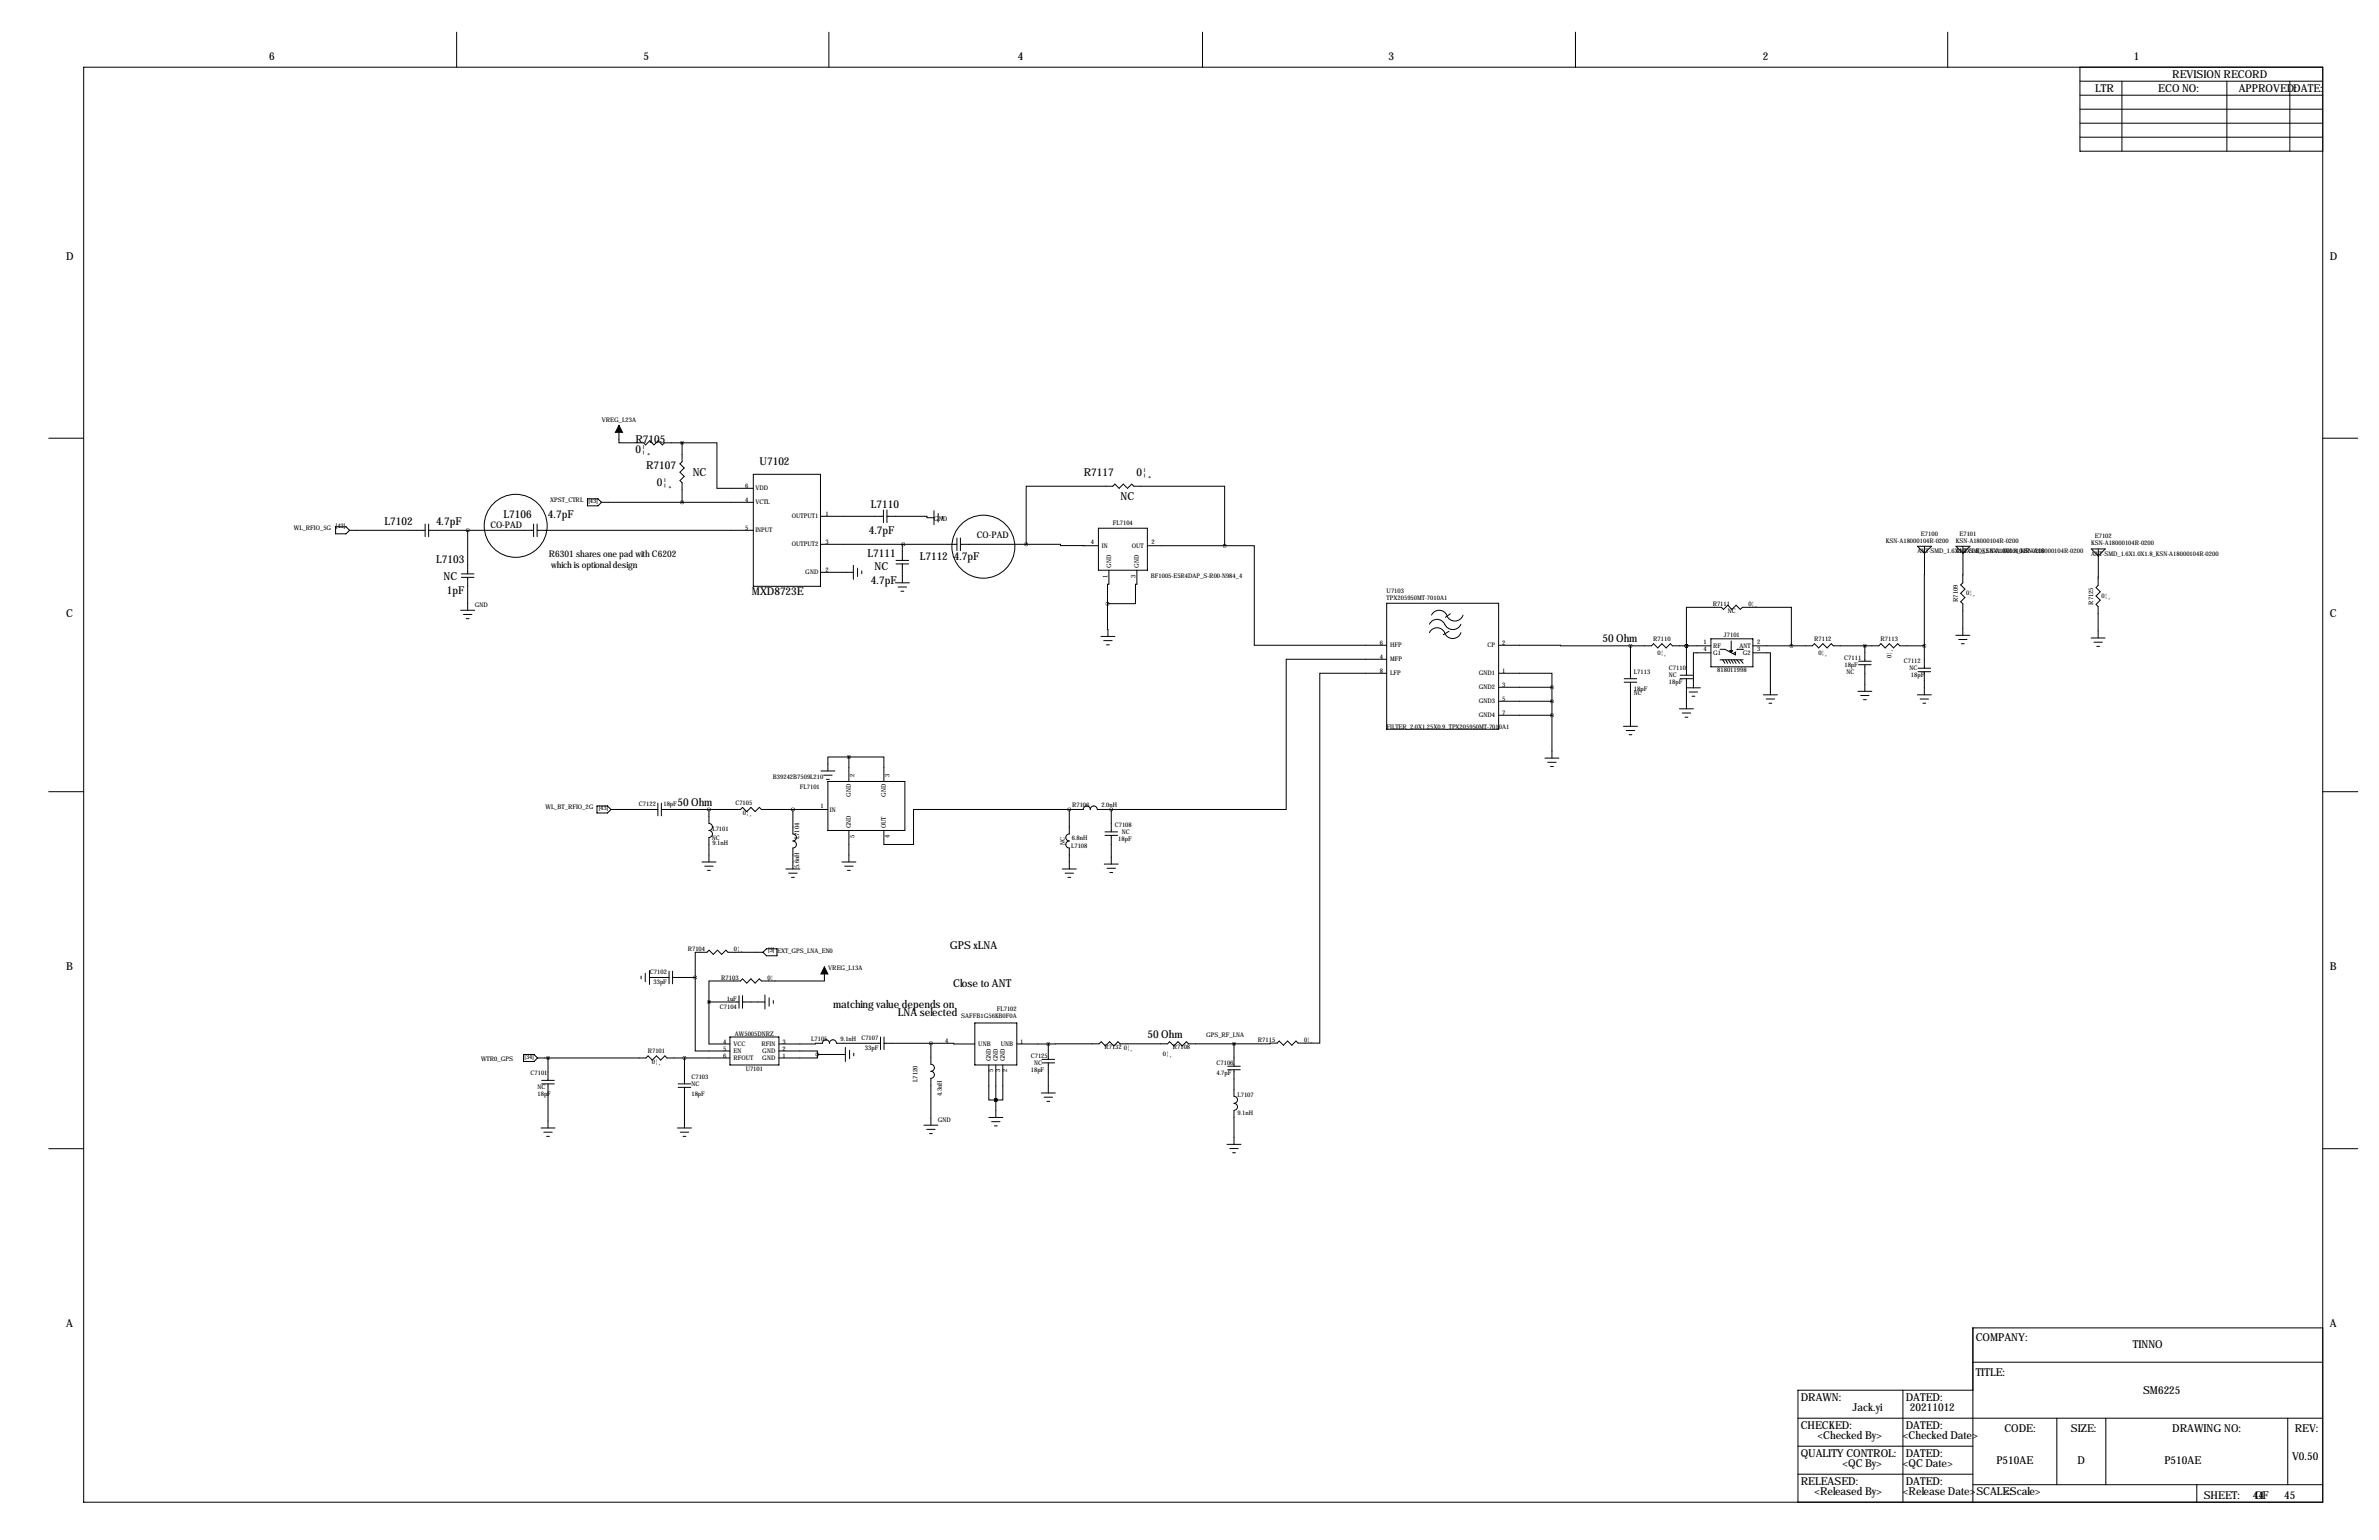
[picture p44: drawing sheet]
<svg xmlns="http://www.w3.org/2000/svg" width="864mm" height="559mm" viewBox="0 0 864 559" stroke-linecap="round" stroke-linejoin="round" font-family="sans-serif">
<defs><g id="words">
<g font-size="4">
<text x="97.7" y="21.8">6</text>
<text x="233.6" y="21.8">5</text>
<text x="369.5" y="21.8">4</text>
<text x="504.1" y="21.8">3</text>
<text x="640" y="21.8">2</text>
<text x="774.6" y="21.8">1</text>
<text x="788.6" y="28.2">REVISION RECORD</text>
<text x="760.6" y="33.3">LTR</text>
<text x="783.5" y="33.3">ECO NO:</text>
<text x="812.7" y="33.3">APPROVED:DATE:</text>
<text x="24" y="94.2">D</text>
<text x="845.7" y="94.2">D</text>
<text x="230.7" y="160.7">R7105</text>
<text x="230.7" y="164.5">0¦¸</text>
<text x="234.5" y="170.1">R7107</text>
<text x="251.5" y="172.7">NC</text>
<text x="275.7" y="168.6">U7102</text>
<text x="393.4" y="172.7">R7117</text>
<text x="412.6" y="172.7">0¦¸</text>
<text x="238.4" y="176.5">0¦¸</text>
<text x="316.1" y="184.1">L7110</text>
<text x="406.8" y="181.3">NC</text>
<text x="139.6" y="190.5">L7102</text>
<text x="158.3" y="190.5">4.7pF</text>
<text x="182.8" y="188">L7106</text>
<text x="198.9" y="188">4.7pF</text>
<text x="315.4" y="193.8">4.7pF</text>
<text x="314.9" y="201.9">L7111</text>
<text x="333.9" y="203.2">L7112</text>
<text x="346.2" y="203.2">4.7pF</text>
<text x="158.3" y="204.3">L7103</text>
<text x="317.4" y="207">NC</text>
<text x="161" y="210.6">NC</text>
<text x="162.2" y="215.7">1pF</text>
<text x="272.9" y="215.9">MXD8723E</text>
<text x="316.2" y="212.1">4.7pF</text>
<text x="24" y="223.8">C</text>
<text x="845.7" y="223.8">C</text>
<text x="581.7" y="233.1">50 Ohm</text>
<text x="245.9" y="292.5">50 Ohm</text>
<text x="344.8" y="344.3">GPS xLNA</text>
<text x="24" y="352">B</text>
<text x="845.7" y="352">B</text>
<text x="346" y="358.2">Close to ANT</text>
<text x="302.4" y="365.6">matching value depends on</text>
<text x="326" y="368.7">LNA selected</text>
<text x="416.5" y="376.7">50 Ohm</text>
<text x="24" y="481.6">A</text>
<text x="845.7" y="481.6">A</text>
<text x="717.2" y="486.7">COMPANY:</text>
<text x="774.2" y="489.3">TINNO</text>
<text x="717.2" y="499.4">TITLE:</text>
<text x="653.7" y="508.3">DRAW</text>
<text x="665" y="508.3">N:</text>
<text x="691.8" y="508.3">DATED:</text>
<text x="777.9" y="505.8">SM6225</text>
<text x="672.5" y="512.1">Jack.yi</text>
<text x="693.3" y="512.1">20211012</text>
<text x="653.7" y="518.4">CHECKED:</text>
<text x="691.8" y="518.4">DATED:</text>
<text x="727.6" y="519.7">CODE:</text>
<text x="751.7" y="519.7">SIZE:</text>
<text x="788.6" y="519.7">DRAW</text>
<text x="799.9" y="519.7">ING NO:</text>
<text x="833" y="519.7">REV:</text>
<text x="659.8" y="522.3">&lt;Checked By&gt;</text>
<text x="690.8" y="522.3">&lt;Checked Date&gt;</text>
<text x="653.7" y="528.6">QUALITY CONTROL:</text>
<text x="668.9" y="532.4">&lt;QC By&gt;</text>
<text x="690.8" y="532.4">&lt;QC Date&gt;</text>
<text x="691.8" y="528.6">DATED:</text>
<text x="724.7" y="531.2">P510AE</text>
<text x="754.2" y="531.2">D</text>
<text x="785.7" y="531.2">P510AE</text>
<text x="832.1" y="529.9">V0.50</text>
<text x="653.7" y="538.7">RELEASED:</text>
<text x="691.8" y="538.7">DATED:</text>
<text x="658.6" y="542.6">&lt;Released By&gt;</text>
<text x="690.8" y="542.6">&lt;Release Date&gt;SCALE:</text>
<text x="727.6" y="542.6">&lt;Scale&gt;</text>
<text x="800" y="543.8">SHEET:</text>
<text x="817.8" y="543.9">44</text>
<text x="818.6" y="543.8">OF</text>
<text x="829.2" y="543.9">45</text>
</g>
<g font-size="3.3">
<text x="178" y="191.6">CO-PAD</text>
<text x="354.6" y="195.3">CO-PAD</text>
<text x="199.3" y="202.1">R6301 shares one pad with C6202</text>
<text x="200" y="206.2">which is optional design</text>
</g>
<text font-size="2.4" x="339" y="189.1">GND</text>
<g font-size="2.3">
<text x="218.5" y="153.1">VREG_L23A</text>
<text x="270.5" y="177.2">6</text>
<text x="274.2" y="178">VDD</text>
<text x="199.7" y="182.3">XPST_CTRL</text>
<text x="213.6" y="182.5">[43]</text>
<text x="270.5" y="182.3">4</text>
<text x="274.2" y="183">VCTL</text>
<text x="122" y="191.4">[43]</text>
<text x="287.5" y="188.1">OUTPUT1</text>
<text x="299.6" y="187.3">1</text>
<text x="404" y="190.4">FL7104</text>
<text x="106.7" y="192.4">W</text>
<text x="108.7" y="192.4">L_RFIO_5G</text>
<text x="270.5" y="192.4">5</text>
<text x="274.2" y="193.2">INPUT</text>
<text x="299.6" y="197.5">3</text>
<text x="396" y="197.5">4</text>
<text x="418" y="197.5">2</text>
<text x="684.6" y="197">KSN-A18000104R-0200</text>
<text x="697.3" y="194.4">E7100</text>
<text x="710" y="197">KSN-A18000104R-0200</text>
<text x="711.3" y="194.4">E7101</text>
<text x="759.2" y="197.9">KSN-A18000104R-0200</text>
<text x="760.4" y="195.4">E7102</text>
<text x="287.5" y="198.3">OUTPUT2</text>
<text x="400" y="198.8">IN</text>
<text x="410.9" y="198.8">OUT</text>
<text x="696.1" y="200.8">ANT-SMD_1.6X1.0X1.8_KSN-A18000104R-0200</text>
<text x="710" y="200.8">ANT-SMD_1.6X1.0X1.8_KSN-A18000104R-0200</text>
<text x="759.2" y="201.7">ANT-SMD_1.6X1.0X1.8_KSN-A18000104R-0200</text>
<text x="292.3" y="208.4">GND</text>
<text x="299.6" y="207.7">2</text>
<text x="402" y="209.6" transform="rotate(-90 402 209.6)">1</text>
<text x="403.3" y="206.1" transform="rotate(-90 403.3 206.1)">GND</text>
<text x="412.2" y="209.6" transform="rotate(-90 412.2 209.6)">3</text>
<text x="413.5" y="206.1" transform="rotate(-90 413.5 206.1)">GND</text>
<text x="417.8" y="209.7">BF1005-E5R4DAP_S-R00-N984_4</text>
<text x="503.4" y="215.1">U7103</text>
<text x="172.3" y="220.2">GND</text>
<text x="503.4" y="217.6">TPX205950MT-7010A1</text>
<text x="621.7" y="219.9">R7111</text>
<text x="634.7" y="219.9">0¦¸</text>
<text x="710.7" y="218.5" transform="rotate(-90 710.7 218.5)">R7109</text>
<text x="713.8" y="216.1">0¦¸</text>
<text x="759.9" y="219.4" transform="rotate(-90 759.9 219.4)">R7125</text>
<text x="762.9" y="217">0¦¸</text>
<text x="627.3" y="222.4">NC</text>
<text x="600.1" y="232.6">R7110</text>
<text x="618.4" y="233.8">1</text>
<text x="625.8" y="231.3">J7101</text>
<text x="637.8" y="233.8">2</text>
<text x="658.6" y="232.6">R7112</text>
<text x="682.7" y="232.6">R7113</text>
<text x="500.9" y="239.2">4</text>
<text x="500.9" y="234.1">6</text>
<text x="504.6" y="240">MFP</text>
<text x="504.6" y="234.9">HFP</text>
<text x="540" y="234.9">CP</text>
<text x="545.3" y="234.1">2</text>
<text x="601.7" y="237.6">0¦¸</text>
<text x="618.4" y="236.4">4</text>
<text x="621.8" y="235.1">RF</text>
<text x="621.8" y="237.6">G1</text>
<text x="631.5" y="235.1">ANT</text>
<text x="632.7" y="237.6">G2</text>
<text x="637.8" y="236.4">3</text>
<text x="660.1" y="237.6">0¦¸</text>
<text x="669.5" y="239.4">C7111</text>
<text x="686.6" y="238.9" transform="rotate(-90 686.6 238.9)">0¦¸</text>
<text x="500.9" y="244.3">8</text>
<text x="504.6" y="245.1">LFP</text>
<text x="536.8" y="245.1">GND1</text>
<text x="545.3" y="244.3">1</text>
<text x="593.1" y="244.5">L7113</text>
<text x="605.8" y="245.8">NC</text>
<text x="605.8" y="243.2">C7110</text>
<text x="623.4" y="244">818011998</text>
<text x="669.5" y="242">18pF</text>
<text x="670.3" y="244.5">NC</text>
<text x="691.1" y="240.7">C7112</text>
<text x="693.1" y="243.2">NC</text>
<text x="693.7" y="245.8">18pF</text>
<text x="536.8" y="250.1">GND2</text>
<text x="545.3" y="249.4">3</text>
<text x="593.1" y="250.9">18pF</text>
<text x="605.8" y="248.3">18pF</text>
<text x="536.8" y="255.2">GND3</text>
<text x="545.3" y="254.5">5</text>
<text x="593.1" y="252.1">NC</text>
<text x="536.8" y="260.3">GND4</text>
<text x="545.3" y="259.5">7</text>
<text x="503.4" y="264.6">FILTER_2.0X1.25X0.9_TPX205950MT-7010A1</text>
<text x="280.6" y="282.6">B39242B7509L210</text>
<text x="290.4" y="286.4">FL7101</text>
<text x="310.2" y="282" transform="rotate(-90 310.2 282)">2</text>
<text x="322.9" y="282" transform="rotate(-90 322.9 282)">3</text>
<text x="198" y="293.7">W</text>
<text x="200" y="293.7">L_BT_RFIO_2G</text>
<text x="217.4" y="294">[43]</text>
<text x="232" y="292.5">C7122</text>
<text x="240.8" y="292.5">18pF</text>
<text x="267" y="292">C7105</text>
<text x="297.8" y="293.2">1</text>
<text x="308.9" y="289.1" transform="rotate(-90 308.9 289.1)">GND</text>
<text x="321.6" y="289.1" transform="rotate(-90 321.6 289.1)">GND</text>
<text x="389.2" y="293">R7106</text>
<text x="399.8" y="293">2.0nH</text>
<text x="269.7" y="295.8">0¦¸</text>
<text x="301.3" y="294.5">IN</text>
<text x="258.4" y="304.7">NC</text>
<text x="258.6" y="301.6">L7101</text>
<text x="290.1" y="304.5" transform="rotate(-90 290.1 304.5)">L7104</text>
<text x="308.9" y="300.6" transform="rotate(-90 308.9 300.6)">GND</text>
<text x="310.2" y="304.1" transform="rotate(-90 310.2 304.1)">5</text>
<text x="321.6" y="300.6" transform="rotate(-90 321.6 300.6)">OUT</text>
<text x="322.9" y="304.1" transform="rotate(-90 322.9 304.1)">4</text>
<text x="389.1" y="304.6">6.8nH</text>
<text x="404.7" y="300.1">C7108</text>
<text x="405.9" y="305.2">18pF</text>
<text x="407.2" y="302.6">NC</text>
<text x="258.6" y="306.7">9.1nH</text>
<text x="386.5" y="306.6" transform="rotate(-90 386.5 306.6)">NC</text>
<text x="388.8" y="307.7">L7108</text>
<text x="290.1" y="314.9" transform="rotate(-90 290.1 314.9)">5.6nH</text>
<text x="249.7" y="345">R7104</text>
<text x="266.4" y="345">0¦¸</text>
<text x="278.9" y="345.6">[3]</text>
<text x="282.1" y="345.8">EXT_GPS_LNA_EN0</text>
<text x="235.9" y="353.4">C7102</text>
<text x="300.7" y="352.1">VREG_L13A</text>
<text x="237.2" y="357.2">33pF</text>
<text x="261.8" y="355.5">R7103</text>
<text x="278.6" y="355.5">0¦¸</text>
<text x="263.8" y="363.1">1uF</text>
<text x="261.3" y="366.1">C7104</text>
<text x="349" y="369.4">SAFFB1G56KB0F0A</text>
<text x="361.9" y="366.9">FL7102</text>
<text x="266.8" y="375.8">AW</text>
<text x="270.2" y="375.8">5005DNRZ</text>
<text x="294.5" y="377.8">L7105</text>
<text x="305.2" y="377.8">9.1nH C7107</text>
<text x="437.8" y="376.2">GPS_RF_LNA</text>
<text x="235.1" y="382.1">R7101</text>
<text x="262.5" y="383.9">6</text>
<text x="262.5" y="378.8">4</text>
<text x="262.5" y="381.4">5</text>
<text x="266.2" y="379.6">VCC</text>
<text x="266.2" y="382.1">EN</text>
<text x="276.5" y="379.6">RFIN</text>
<text x="276.7" y="382.1">GND</text>
<text x="284" y="383.9">1</text>
<text x="284" y="381.4">2</text>
<text x="284" y="378.8">3</text>
<text x="314" y="381.1">33pF</text>
<text x="343.1" y="378.6">4</text>
<text x="355.1" y="379.6">UNB</text>
<text x="363.4" y="379.6">UNB</text>
<text x="370.4" y="378.8">1</text>
<text x="374.2" y="383.9">C7125</text>
<text x="400.9" y="380.8">R71320¦¸</text>
<text x="422.2" y="383.3">0¦¸</text>
<text x="425.7" y="380.8">R7108</text>
<text x="456.6" y="378">R7115</text>
<text x="473.4" y="378">0¦¸</text>
<text x="174.6" y="385.2">W</text>
<text x="176.6" y="385.2">TR0_GPS</text>
<text x="190.4" y="384.2">[34]</text>
<text x="236.7" y="385.9">0¦¸</text>
<text x="266.2" y="384.7">RFOUT</text>
<text x="270.7" y="388.5">U7101</text>
<text x="276.7" y="384.7">GND</text>
<text x="359.7" y="385.2" transform="rotate(-90 359.7 385.2)">GND</text>
<text x="360.5" y="388.9" transform="rotate(-90 360.5 388.9)">5</text>
<text x="362.3" y="385.2" transform="rotate(-90 362.3 385.2)">GND</text>
<text x="363" y="388.9" transform="rotate(-90 363 388.9)">3</text>
<text x="364.8" y="385.2" transform="rotate(-90 364.8 385.2)">GND</text>
<text x="365.6" y="388.9" transform="rotate(-90 365.6 388.9)">2</text>
<text x="374.2" y="389">18pF</text>
<text x="375.5" y="386.4">NC</text>
<text x="441.6" y="386.4">C7106</text>
<text x="192.6" y="390.2">C7101</text>
<text x="195.1" y="395.3">NC</text>
<text x="251" y="394.1">NC</text>
<text x="251" y="391.5">C7103</text>
<text x="333.1" y="392.5" transform="rotate(-90 333.1 392.5)">L7120</text>
<text x="441.6" y="390.2">4.7pF</text>
<text x="195.1" y="397.9">18pF</text>
<text x="251" y="397.9">18pF</text>
<text x="341.9" y="397.6" transform="rotate(-90 341.9 397.6)">4.3nH</text>
<text x="449.2" y="398.1">L7107</text>
<text x="340.5" y="407">GND</text>
<text x="449.2" y="404.4">9.1nH</text>
</g>
</g></defs>
<g fill="none" stroke="#000" stroke-width=".36">
<path d="M165.8 11.7v12.7M300.9 11.7v12.7M436.5 11.7v12.7M571.9 11.7v12.7M707 11.7v12.7M30.4 24.4h812.8v520.7h-812.8zM755 39.6h88.2M755 34.5h88.2M755 29.5h88.2M755 24.4v30.5h88.2M770.3 29.5v25.4M808.4 29.5v25.4"/>
<path d="M831.2 29.5v25.4M755 49.8h88.2M755 44.7h88.2M17.7 159h12.7M224.7 154.3v6.4h8.9l.7 .7 1.6-1.5 1.5 1.5 1.5-1.5 1.5 1.5 .8-.7h6.4M843.2 159h12.7M247.6 160.7h12.6v16.5h13.3M247.6 160.7v6.8l-.8 .8 1.6 1.5-1.6 1.5 1.6 1.6-1.6 1.5 .8 .8v7.1M273.5 172.1h24.3v40.7h-24.3zM121.8 191.2h3.8l1.3 1.2-1.3 1.3h-3.8zM126.9 192.4h27.4M154.3 190.1v4.6"/>
<path d="M155.6 190.1v4.6M155.6 192.4h38.1M169.8 192.4v15.8M193.7 190.1v4.6M195 190.1v4.6M195 192.4h78.5M213.3 181h3.8l1.2 1.3-1.2 1.2h-3.8zM218.3 182.3h55.2M297.8 187.3h22.9M297.8 197.5h49.6M320.7 185.1v4.5M322 185.1v4.5"/>
<path d="M322 187.3l14.5 .1v.5h2.5M327.9 197.5h-.3v5.9M339 185.3v5.1M340.6 186.3v3.1M342.1 187.3v1.1M347.4 195.2v4.6M348.6 195.2v4.6M348.6 197.5h23.9M372.5 197.5h12.5v.5h13.7M372.5 197.5v-21.1h31.5l.7-.7 1.5 1.5 1.6-1.5 1.5 1.5 1.5-1.5 .8 .7h33v21.6M398.7 191.7h17.8v15.2h-17.8zM416.5 198h28.1"/>
<path d="M444.6 198h10.7v36.1h48.1M696.1 198.2h5l-2.5 2.6zM698.6 198.2v36.1M710 198.2h5.1l-2.5 2.6zM712.6 198.2l-.1 13.3-.7 .7 1.5 1.6-1.5 1.5 1.5 1.5-1.5 1.5 .7 .8v11.4M759.2 199.2h5l-2.5 2.5zM761.7 199.2l-.1 13.2-.7 .8 1.5 1.5-1.5 1.6 1.5 1.5-1.5 1.5 .7 .8v11.4M167.5 208.2h4.6M167.5 209.5h4.6M169.8 209.5v11.9M297.8 207.7h12M309.8 205.1v5.1"/>
<path d="M311.3 206.1v3.1M312.8 207.2v1M325 211.5h5.1M325.3 203.4h4.5M325.3 204.6h4.5M326 213h3.1M327.1 214.5h1M327.6 204.6v6.9M402 219l.2 11.9M402.5 206.9v5.1h-.5v7M412.7 206.9v5.1h-.5v7h-10.2M503.4 218.9h40.6v45.7h-40.6z"/>
<path d="M167.2 221.4h5.1M168.2 223h3.1M169.3 224.5h1M399.6 230.9h5.1M400.7 232.5h3M401.7 234h1M503.4 239.2h-36.5v54.5h-63.5M518.9 226.5a3.2 3.2 0 0 1 3.1-1.7 3.2 3.2 0 0 1 2.8 2.3 3.2 3.2 0 0 0 5.5-.6M518.9 229.5a3 3 0 0 1 2.8-1.7 3 3 0 0 1 2.7 1.8M519.7 223.2a3 3 0 0 1 2.7-1.8 3 3 0 0 1 2.8 1.8M526 229.1l-2 1.2M526.5 222.7l-1.8 1.3"/>
<path d="M530.3 229.6a3.1 3.1 0 0 1-2.8 2.1 3.1 3.1 0 0 1-3-1.9M531.1 223.2a3.1 3.1 0 0 1-2.8 2.1 3.1 3.1 0 0 1-3.1-1.8M544 234.1h7.6M551.6 234.1l40.3 .2M591.9 234.3v12M612.2 234.3v-13.9h12.7l.8 .7 1.5-1.5 1.5 1.5 1.5-1.5 1.5 1.5 .8-.7h17.8v13.9M612.2 234.3h.1M612.2 234.3v10.7M621.1 231.8h15.2v10.2h-15.2zM621.1 236.9h-6.4v12.7M621.1 234.3h-14l-.8-.7-1.5 1.5-1.5-1.5-1.5 1.5-1.5-1.5-.8 .7h-7.6M624.4 235.6h1.8l3.8 2v-1l-.8 .5"/>
<path d="M624.4 239.4h8.4M625.4 239.4l.8 1.3M626.4 239.4l.8 1.3M627.4 239.4l.8 1.3M627.9 236.1h1.1l-.6 .5zM628.4 239.4l.8 1.3M628.4 232.6v3.5M629.5 239.4l.7 1.3M630.5 235.6h2M630.5 239.4l1 1.3M631.7 239.4l1.1 1.3M632.5 235.6h.1"/>
<path d="M636.3 236.9h6.4v15.2M636.3 234.3h21.6l.8-.7 1.5 1.5 1.5-1.5 1.5 1.5 1.6-1.5 .7 .7h16.5l.8-.7 1.5 1.5 1.5-1.5 1.6 1.5 1.5-1.5 .8 .7h8.9M674.7 239.9h4.5M677 234.3v5.6M698.6 234.3l-.1 8.2M710 230.5h5.1M711 232.1h3M712 233.6h1M759.1 231.5h5.1M760.1 233h3.1M761.1 234.5h1.1M503.4 244.3h-24.3v134.2h-7.9l-.7-.8-1.6 1.6-1.5-1.6-1.5 1.6-1.5-1.6-.8 .8h-2.5v.3h-13.1"/>
<path d="M544 244.3h7.6M544 249.4h19.4M544 259.5h19.4M551.6 244.3h11.8v5.1M563.4 254.5h-19.4M563.4 249.4v25.7M589.6 246.3h4.6M589.6 247.5h4.6M591.9 247.5v16.1M609.6 257.2h5.1M609.9 246.3h4.6M609.9 245h4.6"/>
<path d="M610.7 258.7h3M612.2 246.3v10.9M612.2 249.6h5.1M613.2 251.1h3.1M614.2 252.6h1M640.1 252.1h5.1M641.1 253.6h3.1M642.2 255.2h1M674.4 250.9h5.1M674.7 241.2h4.5M675.4 252.4h3.1M676.5 253.9h1"/>
<path d="M677 241.2v9.7M696 252.1h5.1M696.3 243.7h4.5M696.3 242.5h4.5M697 253.6h3.1M698 255.2h1.1M698.5 243.7v8.4M298 279.8h5.1M308.2 274.7h12.7v8.9M308.2 274.7h-7.7v5.1M308.2 274.7v8.9M560.8 275.1h5.1"/>
<path d="M561.8 276.6h3.1M562.9 278.1h1M589.3 263.6h5.1M590.3 265.1h3.1M591.4 266.6h1M611.7 260.2h1M17.7 287.3h12.7M216.7 292.5h3.8l1.3 1.2-1.3 1.3h-3.8zM221.8 293.7h17M238.8 291.4v4.6M240.1 293.7h28.7l.7-.7 1.6 1.5 1.5-1.5 1.5 1.5 1.5-1.5 .8 .7h24.1M240.1 291.4v4.6"/>
<path d="M257.4 293.7v5.1a1.27 1.27 0 0 1 1.2 1.3 1.27 1.27 0 0 1-1.2 1.2 1.27 1.27 0 0 1 1.2 1.3 1.27 1.27 0 0 1-1.2 1.3v8.9M287.8 293.7v8.9a1.27 1.27 0 0 1 1.3 1.3 1.27 1.27 0 0 1-1.3 1.3 1.27 1.27 0 0 1 1.3 1.2 1.27 1.27 0 0 1-1.3 1.3v7.6M299 281.3h3.1M300 282.8h1M300.5 283.6h28v17.7h-28zM388.2 293.7v8.9a1.27 1.27 0 0 0-1.3 1.3 1.27 1.27 0 0 0 1.3 1.3 1.27 1.27 0 0 0-1.3 1.2 1.27 1.27 0 0 0 1.3 1.3v7.6M388.2 293.7h5a1.27 1.27 0 0 1 1.3-1.2 1.27 1.27 0 0 1 1.3 1.2 1.27 1.27 0 0 1 1.3-1.2 1.27 1.27 0 0 1 1.2 1.2h5.1M388.2 293.7h-56.6v12.7h-10.7v-5.1M403.4 293.7v8.2M843.2 287.3h12.7M254.8 312.8h5.1M255.8 314.3h3.1"/>
<path d="M256.8 315.8h1.1M285.3 315.3h5.1M286.3 316.8h3.1M287.3 318.4h1M305.6 312.8h5.1M306.6 314.3h3.1M307.6 315.8h1.1M308.2 301.3v11.5M385.6 315.3h5.1M386.6 316.8h3.1M387.7 318.4h1M400.9 313.5h5"/>
<path d="M401.1 303.1h4.6M401.1 301.9h4.6M401.9 315.1h3M402.9 316.6h1M403.4 303.1v10.4M232.7 354.2v1M234.2 353.2v3M235.8 352.1v5.1M235.8 354.7h7.1M242.9 352.4v4.6M244.1 352.4v4.6M252.4 354.7v26.7h12.6"/>
<path d="M252.4 354.7h-8.3M277 345.5h-12.7l-.8-.7-1.5 1.5-1.5-1.5-1.6 1.5-1.5-1.5-.8 .7h-4.2v9.2M277 345.5l1.2-1.2h3.8v2.5h-3.8zM299.3 350.9v5.1h-22.9l-.8-.8-1.5 1.5-1.5-1.5-1.5 1.5-1.6-1.5-.7 .8h-11.4v7.6M257.4 363.6v15.2h7.6M265 376.3h17.8v10.1h-17.8zM268.3 361.3v4.6M268.3 363.6h-10.9M269.5 361.3v4.6M269.5 363.6h8.2M277.7 361v5.1M279.2 362.1v3"/>
<path d="M280.7 363.1v1M319.6 376.3v4.5M319.6 378.6h-16a1.27 1.27 0 0 0-1.2-1.3 1.27 1.27 0 0 0-1.3 1.3 1.27 1.27 0 0 0-1.3-1.3 1.27 1.27 0 0 0-1.2 1.3h-2.6v.2h-13.2M320.9 376.3v4.5M337.9 378.6v7.6a1.27 1.27 0 0 1 1.3 1.3 1.27 1.27 0 0 1-1.3 1.2 1.27 1.27 0 0 1 1.3 1.3 1.27 1.27 0 0 1-1.3 1.3v17M337.9 378.6l16 .2M337.9 378.6h-17M353.9 371.2h15.2v15.2h-15.2zM380.5 378.8h-11.4M380.5 378.8v5.6M448 378.8h-16.6l-.7-.8-1.5 1.5-1.6-1.5-1.5 1.5-1.5-1.5-.8 .8h-17.2l-.8-.8-1.5 1.5-1.5-1.5-1.5 1.5-1.6-1.5-.7 .8h-18.5M448 378.8v8.1"/>
<path d="M190 382.6h3.9l1.2 1.3-1.2 1.3h-3.9zM195.1 383.9h39.4l.8-.8 1.5 1.6 1.5-1.6 1.5 1.6 1.6-1.6 .7 .8h22.9M196.6 393.3h4.6M196.6 392h4.6M198.9 383.9v8.1M198.9 393.3v16M246.2 393.3h4.5M246.2 394.6h4.5M248.5 383.9v9.4M248.5 394.6v14.7M282.8 381.4h13.9v1.2M296.7 382.6v1.3h-13.9"/>
<path d="M296.7 382.6h10.2M306.9 380.1v5.1M308.4 381.1v3M309.9 382.1v1M359 386.4v12.7h2.5M361.5 386.4v19.1M361.5 399.1h.1M364 386.4v12.7h-2.5M378 396.6h5.1M378.3 385.7h4.5M378.3 384.4h4.5M379 398.1h3.1"/>
<path d="M380 399.6h1M380.5 385.7v10.9M445.7 388.2h4.5M445.7 386.9h4.5M448 388.2v9.6a1.27 1.27 0 0 1 1.2 1.3 1.27 1.27 0 0 1-1.2 1.3 1.27 1.27 0 0 1 1.2 1.2 1.27 1.27 0 0 1-1.2 1.3v12.3M17.7 416.8h12.7M196.4 409.3h5.1M197.4 410.8h3.1M198.4 412.3h1M245.9 409.3h5.1M246.9 410.8h3.1M248 412.3h1"/>
<path d="M335.4 408.3h5.1M336.4 409.8h3M337.4 411.3h1M359 405.5h5M360 407h3M361 408.5h1M445.4 415.2h5.1M446.4 416.8h3.1M447.4 418.3h1.1M843.2 416.8h12.7M716.2 494.3h127M843.2 481.8h-127v63.3"/>
<path d="M652.7 514.6h190.5M690.8 504.4v40.7M716.2 504.4h-63.5v40.7M746.7 514.6v24.1M764.4 514.6v24.1M830.5 514.6v24.1M652.7 534.9h63.5M652.7 524.8h63.5M716.2 538.7h127M797.5 538.7v6.4"/>
<circle cx="187.2" cy="190.8" r="11.4"/>
<circle cx="357" cy="198.4" r="11.4"/>
</g>
<path d="M224.7 154.3l1.3 2.6h-2.6zM299.3 350.9l1.2 2.5h-2.5z" fill="#000" stroke="#000" stroke-width=".36"/>
<path d="M591.8 234.3a.05 .05 0 0 0 .1 0 .05 .05 0 0 0-.1 0zM676.9 234.3a.05 .05 0 0 0 .1 0 .05 .05 0 0 0-.1 0zM650.2 234.3a.05 .05 0 0 0 .1 0 .05 .05 0 0 0-.1 0zM361.4 399.1a.05 .05 0 0 0 .1 0 .05 .05 0 0 0-.1 0zM361.4 399.1a.05 .05 0 0 0 .1 0 .05 .05 0 0 0-.1 0zM296.7 382.6a.05 .05 0 0 0 .1 0 .05 .05 0 0 0-.1 0zM257.3 363.6a.05 .05 0 0 0 .1 0 .05 .05 0 0 0-.1 0zM248.4 383.9a.05 .05 0 0 0 .1 0 .05 .05 0 0 0-.1 0zM388.1 293.7a.05 .05 0 0 0 .1 0 .05 .05 0 0 0-.1 0zM252.3 354.7a.05 .05 0 0 0 .1 0 .05 .05 0 0 0-.1 0zM287.8 293.7a.05 .05 0 0 0 .1 0 .05 .05 0 0 0-.1 0zM308.1 274.7a.05 .05 0 0 0 .1 0 .05 .05 0 0 0-.1 0zM612.1 234.3a.05 .05 0 0 0 .1 0 .05 .05 0 0 0-.1 0zM612.1 234.3a.05 .05 0 0 0 .1 0 .05 .05 0 0 0-.1 0zM198.9 383.9a.05 .05 0 0 0 .1 0 .05 .05 0 0 0-.1 0zM380.5 378.8a.05 .05 0 0 0 .1 0 .05 .05 0 0 0-.1 0zM257.3 293.7a.05 .05 0 0 0 .1 0 .05 .05 0 0 0-.1 0zM447.9 378.8a.05 .05 0 0 0 .1 0 .05 .05 0 0 0-.1 0zM563.3 254.5a.05 .05 0 0 0 .1 0 .05 .05 0 0 0-.1 0zM563.3 249.4a.05 .05 0 0 0 .1 0 .05 .05 0 0 0-.1 0zM563.3 259.5a.05 .05 0 0 0 .1 0 .05 .05 0 0 0-.1 0zM698.5 234.3a.05 .05 0 0 0 .1 0 .05 .05 0 0 0-.1 0zM337.9 378.6a.05 .05 0 0 0 .1 0 .05 .05 0 0 0-.1 0zM327.9 197.5a.05 .05 0 0 0 .1 0 .05 .05 0 0 0-.1 0zM402 219a.05 .05 0 0 0 .1 0 .05 .05 0 0 0-.1 0zM169.7 192.4a.05 .05 0 0 0 .1 0 .05 .05 0 0 0-.1 0zM372.5 197.5a.05 .05 0 0 0 .1 0 .05 .05 0 0 0-.1 0zM444.5 198a.05 .05 0 0 0 .1 0 .05 .05 0 0 0-.1 0z" fill="#000" stroke="#000" stroke-width="1.3"/>
<use href="#words"/>
</svg>
